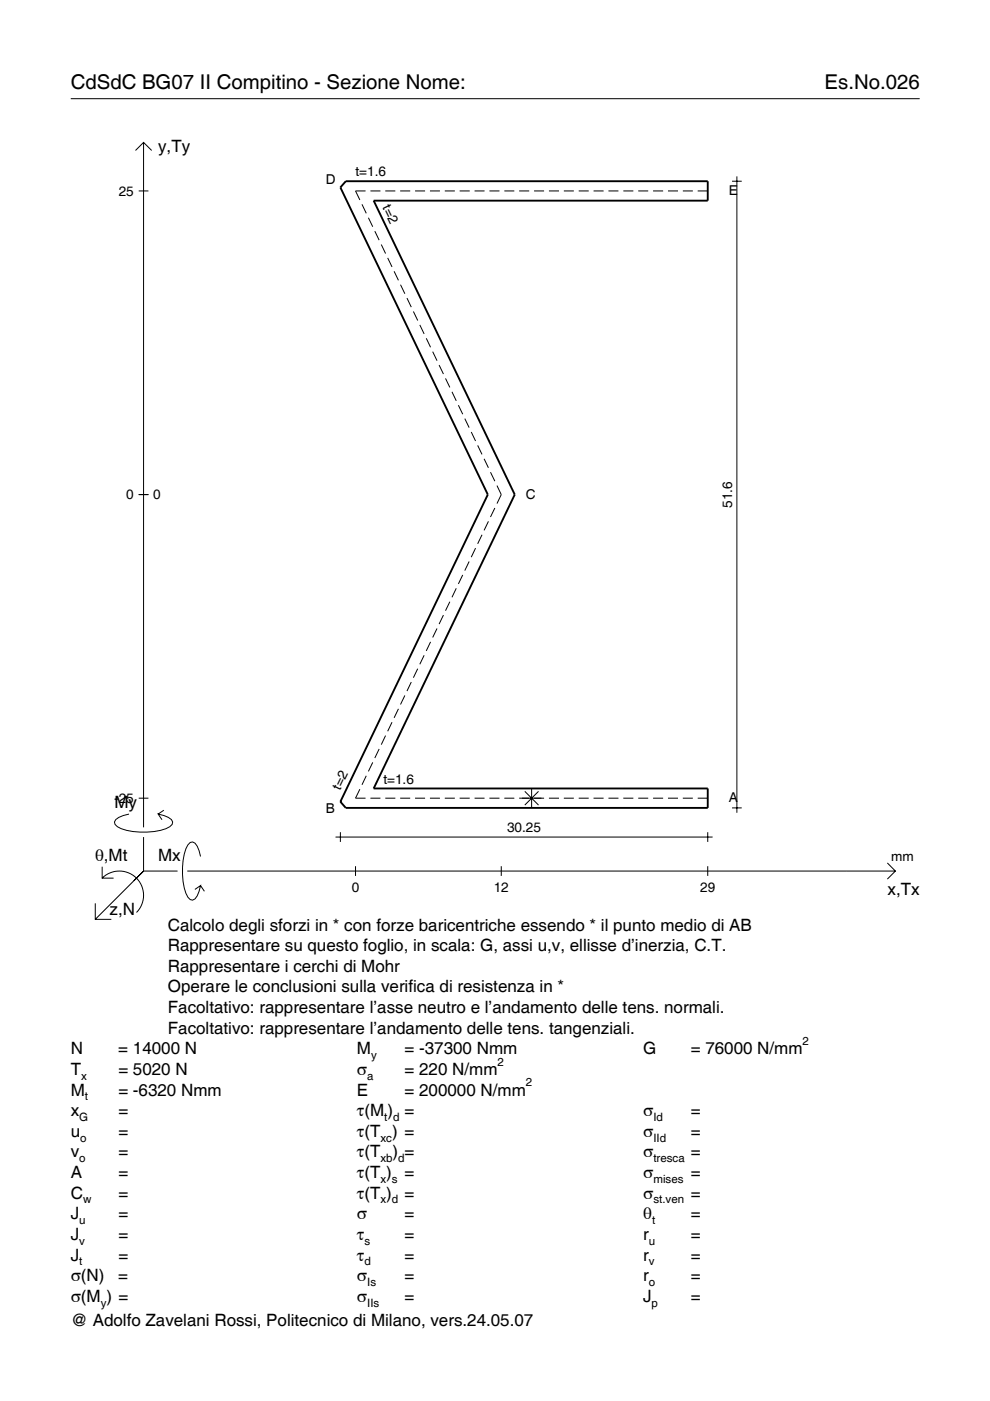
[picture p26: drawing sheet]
<svg xmlns="http://www.w3.org/2000/svg" width="210mm" height="297mm" viewBox="0 0 210 297" stroke-linecap="round" stroke-linejoin="round" font-family="sans-serif">
<defs><g id="words">
<g font-size="4.3">
<text x="15" y="18.9">CdSdC BG07 II Compitino - Sezione Nome:</text>
<text x="174.8" y="18.9">Es.No.026</text>
</g>
<g font-size="3.6">
<text x="33.5" y="32.3">y,Ty</text>
<text x="24.3" y="171.3">My</text>
<text x="20.1" y="182.6">θ,Mt</text>
<text x="33.5" y="182.6">Mx</text>
<text x="188.2" y="189.8">x,Tx</text>
<text x="23.2" y="193.9">z,N</text>
<text x="35.6" y="197.3">Calcolo degli sforzi in * con forze baricentriche essendo * il punto medio di AB</text>
<text x="35.6" y="201.7">Rappresentare su questo foglio, in scala: G, assi u,v, ellisse d’inerzia, C.T.</text>
<text x="35.6" y="206">Rappresentare i cerchi di Mohr</text>
<text x="35.6" y="210.4">Operare le conclusioni sulla verifica di resistenza in *</text>
<text x="35.6" y="214.8">Facoltativo: rappresentare l’asse neutro e l’andamento delle tens. normali.</text>
<text x="35.6" y="219.2">Facoltativo: rappresentare l’andamento delle tens. tangenziali.</text>
<text x="15" y="223.5">N</text>
<text x="15" y="227.9">T</text>
<text x="25.1" y="223.5">= 14000 N</text>
<text x="25.1" y="227.9">= 5020 N</text>
<text x="75.7" y="227.9">σ</text>
<text x="75.7" y="223.5">M</text>
<text x="85.8" y="223.5">= -37300 Nmm</text>
<text x="85.8" y="227.9">= 220 N/mm</text>
<text x="136.4" y="223.5">G</text>
<text x="146.5" y="223.5">= 76000 N/mm</text>
<text x="15" y="232.3">M</text>
<text x="25.1" y="232.3">= -6320 Nmm</text>
<text x="75.7" y="232.3">E</text>
<text x="85.8" y="232.3">= 200000 N/mm</text>
<text x="15" y="236.7">x</text>
<text x="25.1" y="236.7">=</text>
<text x="75.7" y="236.7">τ(M ) =</text>
<text x="136.4" y="236.7">σ</text>
<text x="146.5" y="236.7">=</text>
<text x="15" y="241">u</text>
<text x="15" y="245.4">v</text>
<text x="25.1" y="241">=</text>
<text x="25.1" y="245.4">=</text>
<text x="75.7" y="241">τ(T ) =</text>
<text x="75.7" y="245.4">τ(T</text>
<text x="83.3" y="245.4">) =</text>
<text x="136.4" y="241">σ</text>
<text x="136.4" y="245.4">σ</text>
<text x="146.5" y="241">=</text>
<text x="146.5" y="245.4">=</text>
<text x="15" y="249.8">A</text>
<text x="25.1" y="249.8">=</text>
<text x="75.7" y="249.8">τ(T )</text>
<text x="85.8" y="249.8">=</text>
<text x="136.4" y="249.8">σ</text>
<text x="146.5" y="249.8">=</text>
<text x="15" y="254.2">C</text>
<text x="25.1" y="254.2">=</text>
<text x="75.7" y="254.2">τ(T )</text>
<text x="85.8" y="254.2">=</text>
<text x="136.4" y="254.2">σ</text>
<text x="146.5" y="254.2">=</text>
<text x="15" y="258.5">J</text>
<text x="15" y="262.9">J</text>
<text x="25.1" y="258.5">=</text>
<text x="25.1" y="262.9">=</text>
<text x="75.7" y="258.5">σ</text>
<text x="75.7" y="262.9">τ</text>
<text x="85.8" y="258.5">=</text>
<text x="85.8" y="262.9">=</text>
<text x="136.4" y="258.5">θ</text>
<text x="136.4" y="262.9">r</text>
<text x="146.5" y="258.5">=</text>
<text x="146.5" y="262.9">=</text>
<text x="15" y="267.3">J</text>
<text x="25.1" y="267.3">=</text>
<text x="75.7" y="267.3">τ</text>
<text x="85.8" y="267.3">=</text>
<text x="136.4" y="267.3">r</text>
<text x="146.5" y="267.3">=</text>
<text x="15" y="271.7">σ(N)</text>
<text x="25.1" y="271.7">=</text>
<text x="75.7" y="271.7">σ</text>
<text x="85.8" y="271.7">=</text>
<text x="136.4" y="271.7">r</text>
<text x="146.5" y="271.7">=</text>
<text x="15" y="276">σ(M ) =</text>
<text x="15" y="281.2">@ Adolfo Zavelani Rossi, Politecnico di Milano, vers.24.05.07</text>
<text x="75.7" y="276">σ</text>
<text x="85.8" y="276">=</text>
<text x="136.4" y="276">J</text>
<text x="146.5" y="276">=</text>
</g>
<g font-size="2.9">
<text x="25.2" y="41.5">25</text>
<text x="69.1" y="39.1">D</text>
<text x="75.4" y="37.4">t=1.6</text>
<text x="154.5" y="41.4">E</text>
<text x="81" y="44" transform="rotate(64 81 44)">t=2</text>
<text x="26.8" y="105.9">0</text>
<text x="32.5" y="105.9">0</text>
<text x="111.5" y="105.8">C</text>
<text x="155.2" y="107.7" transform="rotate(-90 155.2 107.7)">51.6</text>
<text x="72.1" y="167.7" transform="rotate(-64 72.1 167.7)">t=2</text>
<text x="81.3" y="166.1">t=1.6</text>
<text x="24.2" y="170.2">-25</text>
<text x="69.1" y="172.4">B</text>
<text x="154.5" y="170.1">A</text>
<text x="107.5" y="176.4">30.25</text>
<text x="189" y="182.6">mm</text>
<text x="74.6" y="189.1">0</text>
<text x="104.7" y="189.1">12</text>
<text x="148.5" y="189.1">29</text>
</g>
<g font-size="2.4">
<text x="170.2" y="221.5">2</text>
<text x="78.7" y="224.5">y</text>
<text x="105.5" y="225.9">2</text>
<text x="17.2" y="228.9">x</text>
<text x="18" y="233.3">t</text>
<text x="77.9" y="228.9">a</text>
<text x="111.5" y="230.3">2</text>
<text x="16.8" y="237.7">G</text>
<text x="81.5" y="237.7">t d</text>
<text x="138.5" y="237.7">Id</text>
<text x="17" y="242">o</text>
<text x="80.7" y="242">xc</text>
<text x="138.5" y="242">IId</text>
<text x="16.8" y="246.4">o</text>
<text x="80.7" y="246.4">xb d</text>
<text x="80.7" y="250.8">x s</text>
<text x="138.5" y="246.4">tresca</text>
<text x="138.5" y="250.8">mises</text>
<text x="17.6" y="255.2">w</text>
<text x="80.7" y="255.2">x d</text>
<text x="138.5" y="255.2">st.ven</text>
<text x="16.8" y="259.5">u</text>
<text x="16.8" y="263.9">v</text>
<text x="77.3" y="263.9">s</text>
<text x="137.6" y="263.9">u</text>
<text x="138.2" y="259.5">t</text>
<text x="16.8" y="268.3">t</text>
<text x="77.3" y="268.3">d</text>
<text x="137.6" y="268.3">v</text>
<text x="77.9" y="272.7">Is</text>
<text x="137.6" y="272.7">o</text>
<text x="21.4" y="277">y</text>
<text x="77.9" y="277">IIs</text>
<text x="138.2" y="277">p</text>
</g>
</g></defs>
<g fill="none" stroke="#000" stroke-width=".21">
<path d="M15 20.9h180M28.7 31.9l1.7-1.7 1.8 1.7M30.4 30.2v145.2M155.2 38.4h2.1M156.2 37.4v134.9M29.4 40.5h2.1M76.7 43.3l1 1.9M77.5 40.5h-2.1l.9 1.9M78.1 46.2l.9 1.9M78.5 40.5h2.2M79.5 49l.9 1.9M80.8 51.8l.9 2"/>
<path d="M81.7 40.5h2.1M82.2 54.7l.9 1.9M83.6 57.5l.9 1.9M84.8 40.5h2.2M88 40.5h2.1M91.2 40.5h2.1M94.3 40.5h2.1M97.5 40.5h2.1M100.6 40.5h2.1M103.8 40.5h2.1M106.9 40.5h2.1M110.1 40.5h2.1"/>
<path d="M113.2 40.5h2.2M116.4 40.5h2.1M119.5 40.5h2.2M122.7 40.5h2.1M125.8 40.5h2.2M129 40.5h2.1M132.2 40.5h2.1M135.3 40.5h2.1M138.5 40.5h2.1M141.6 40.5h2.1M144.8 40.5h2.1M147.9 40.5h2.2"/>
<path d="M84.9 60.4l.9 1.9M86.3 63.2l.9 1.9M87.6 66l1 2M89 68.9l.9 1.9M90.4 71.7l.9 1.9M91.7 74.6l1 1.9M93.1 77.4l.9 1.9M94.5 80.2l.9 1.9M95.8 83.1l.9 1.9M97.2 85.9l.9 1.9M98.5 88.8l1 1.9M99.9 91.6l.9 1.9"/>
<path d="M101.3 94.4l.9 1.9M102.6 97.3l1 1.9M29.4 104.9h2.1M99.5 119.1l-1 1.9M100.8 116.2l-.9 1.9M102.2 113.4l-.9 1.9M103.6 110.5l-1 2M104 100.1l.9 1.9M104.9 107.7l-.9 1.9M105.4 103l.9 1.9-.9 1.9M89.9 138.9l-.9 1.9M91.3 136.1l-.9 1.9"/>
<path d="M92.7 133.3l-1 1.9M94 130.4l-.9 1.9M95.4 127.6l-.9 1.9M96.7 124.7l-.9 1.9M98.1 121.9l-.9 1.9M80.4 158.8l-.9 1.9M81.7 156l-.9 1.9M83.1 153.1l-.9 1.9M84.5 150.3l-.9 1.9M85.8 147.5l-.9 1.9M87.2 144.6l-.9 1.9M88.6 141.8l-1 1.9"/>
<path d="M27.3 172.6a3.6 3.6 0 0 0-3 1.7l.1 .5a5.7 5.7 0 0 0 3.8 1.5 13.3 13.3 0 0 0 7.8-1l.5-.5 .1-.5a3.6 3.6 0 0 0-3.1-1.7l.8 1.2M29.4 169.2h2.1M30.4 177.5v7.2M34.7 171.8l-1.2 .8M71.1 177.5h80M72.2 176.4v2.1M76.3 167.3l-.9 1.9h2.1M77.7 164.5l-1 1.9M78.5 169.2h2.2M79 161.6l-.9 2M81.7 169.2h2.1M84.8 169.2h2.2"/>
<path d="M88 169.2h2.1M91.2 169.2h2.1M94.3 169.2h2.1M97.5 169.2h2.1M100.6 169.2h2.1M103.8 169.2h2.1M106.9 169.2h2.1M110.1 169.2h5.3M111.3 167.8l2.9 2.9M112.7 167.2v4.1M114.2 167.8l-2.9 2.9M116.4 169.2h2.1"/>
<path d="M119.5 169.2h2.2M122.7 169.2h2.1M125.8 169.2h2.2M129 169.2h2.1M132.2 169.2h2.1M135.3 169.2h2.1M138.5 169.2h2.1M141.6 169.2h2.1M144.8 169.2h2.1M147.9 169.2h2.2M150.1 176.4v2.1M155.2 171.3h2.1"/>
<path d="M20.2 191.5v3.4h3.4M21.7 186.2a5.1 5.1 0 0 1 7.2 0 5.1 5.1 0 0 1 0 7.3M21.7 183.8v2.4h2.4M30.4 184.7l-10.2 10.2M30.4 184.7l-2 2M30.4 184.7h7.2M39.7 184.7h150.1M42.5 181.6a3.6 3.6 0 0 0-1.7-3.1l-.5 .1a5.7 5.7 0 0 0-1.5 3.8 13.3 13.3 0 0 0 1 7.8l.5 .5 .5 .2a3.6 3.6 0 0 0 1.7-3.1l-1.2 .8M42.5 187.8l.8 1.2M75.4 183.7v2M106.3 183.7v2M150.1 183.7v2"/>
<path d="M188.1 183l1.7 1.7-1.7 1.7"/>
</g>
<path d="M73.3 38.4h76.8v4.1h-70.9l29.9 62.4-29.9 62.3h70.9v4.1h-76.8l-1.1-1.3 31.2-65.1-31.2-65.2z" fill="none" stroke="#000" stroke-width=".4"/>
<use href="#words"/>
</svg>
